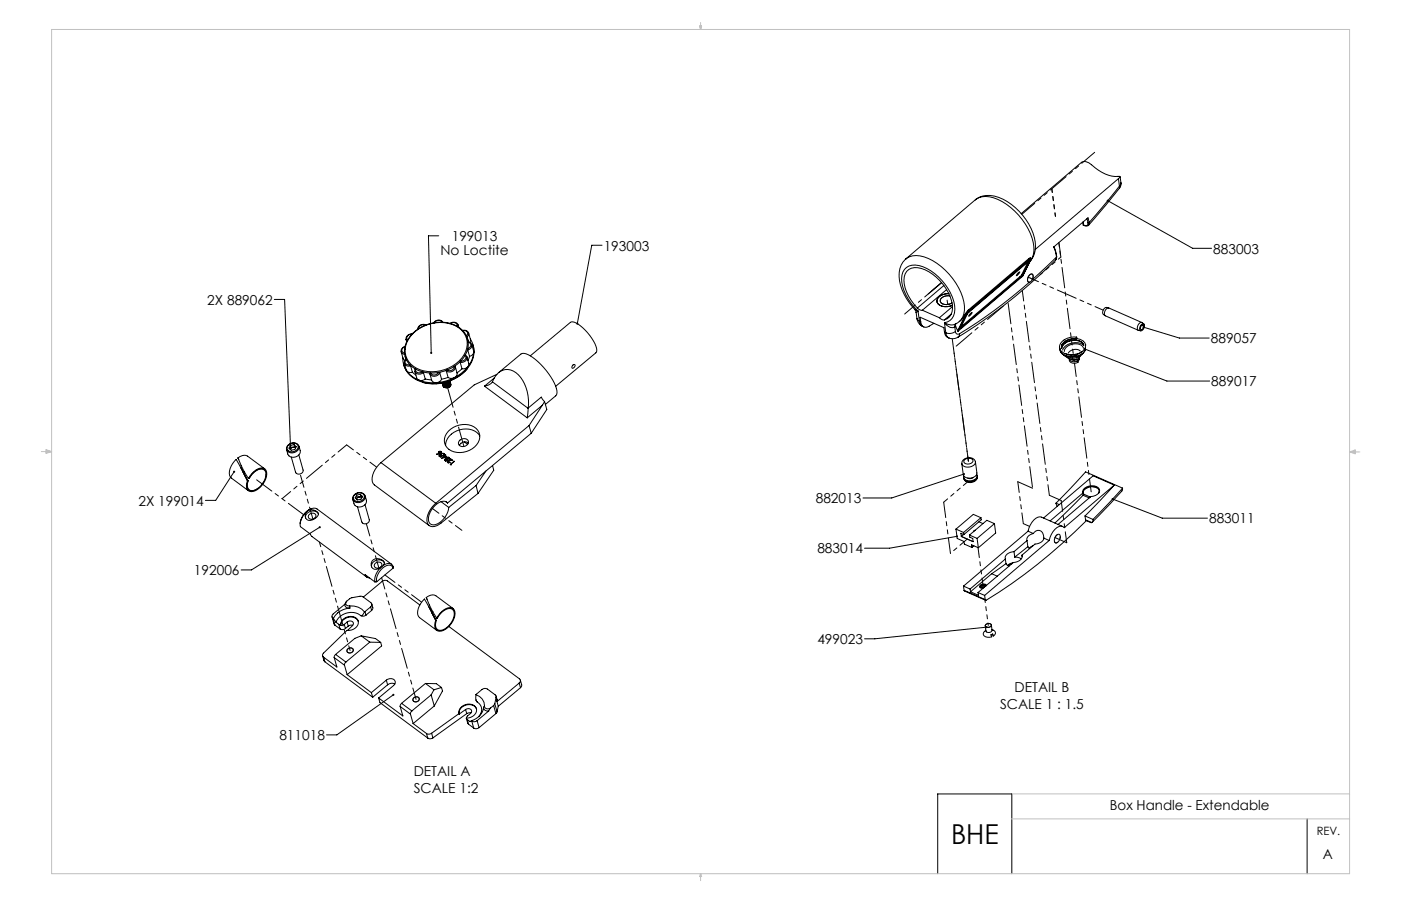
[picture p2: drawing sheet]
<svg xmlns="http://www.w3.org/2000/svg" width="432mm" height="279mm" viewBox="0 0 432 279" stroke-linecap="round" stroke-linejoin="round" font-family="sans-serif">
<defs><g id="words">
<text font-size="8.5" x="293.1" y="260.2">BHE</text>
<g font-size="4.2">
<text x="139.2" y="74.4">199013</text>
<text x="186.1" y="77.3">193003</text>
<text x="135.8" y="78.6">No Loctite</text>
<text x="374" y="78.2">883003</text>
<text x="63.9" y="93.9">2X 889062</text>
<text x="373.2" y="105.9">889057</text>
<text x="373.3" y="119.1">889017</text>
<text x="42.7" y="155.9">2X 199014</text>
<text x="251.4" y="155.2">882013</text>
<text x="372.6" y="161.4">883011</text>
<text x="251.9" y="170.6">883014</text>
<text x="59.8" y="177.3">192006</text>
<text x="251.9" y="198.6">499023</text>
<text x="312.7" y="213.4">DETAIL B</text>
<text x="308.2" y="218.6">SCALE 1 : 1.5</text>
<text x="86.1" y="228.3">811018</text>
<text x="127.5" y="239.3">DETAIL A</text>
<text x="127.5" y="244.5">SCALE 1:2</text>
<text x="342.1" y="249.8">Box Handle - Extendable</text>
<text x="407.7" y="264.9">A</text>
</g>
<text font-size="3.5" x="405.8" y="257.6">REV.</text>
</g></defs>
<g fill="none" stroke="#000" stroke-width=".31">
<path d="M344.7 55.1l.5-.7a11.1 11.1 0 0 1-8.8-3.6 2.62 2.62 0 0 0-3.1-.7l-18.6 15.8M344.7 55.1l-25.6 21.8M344.7 55.1l.3 2.3M345 57.4l-9.3 11.2M345 57.4l.1 .6M345.1 58l-9.7 11.6M345.2 54.5l.3 1.9M345.5 56.4l-.1 .8-.3 .8M345.5 56.4l-.5 1M135.2 72.7h-3.1l.8 36.1M185.6 75.6h-3.2l-4.5 24.2M300.6 61.6a6.2 6.2 0 0 1 6.9-.1 20 20 0 0 1 11.1 14.7 5.9 5.9 0 0 1-1.1 4.3"/>
<path d="M300.6 61.6l-21.4 18.3M300.6 61.6a7.5 7.5 0 0 1 8.5-.2 18.4 18.4 0 0 1 10 14.6 6.5 6.5 0 0 1-1.6 4.5M317.1 79.7l.4-.2 .3 .2M317.1 79.7l-18.7 15.9M317.1 79.7l.2 .3M317.3 80v.2M317.3 80l-18.7 15.9M317.8 79.8l-.1 .3M317.8 79.7l-.5 .3M324.8 76.1l.5 1.2 .3 2M325.6 79.3l-7.5 7M325.6 79.3l-.3 .9"/>
<path d="M325.6 79.1l-.3 1.1M333.8 68.5l.1 .9zM333.8 69.4l.3 .1M333.9 69.4h.1M333.9 69.4l.2 .1M335 67.4l.3 1.3M335.3 68.7v.4a.78 .78 0 0 1-1.2 .4M335.7 68.6a.85 .85 0 0 1-.7 1.1l-.8-.1M335.7 68.6l-.4-1.4-10.6 9 .9 3.1M335.7 68.6l-.4 .1M341.4 61.9l26.2 14.7h5.8M84.5 92.3h3.2l1.8 45"/>
<path d="M136.3 99.4a1.44 1.44 0 0 0-2.5 .2M136.5 99.4a1.73 1.73 0 0 0-2.8 .2M138.6 99.8a1.48 1.48 0 0 1 1.6-.4 1.48 1.48 0 0 1 1 1.4M138.7 99.7a12.4 12.4 0 0 0-11.6 3.2M138.8 99.8a1.18 1.18 0 0 1 1.3-.3 1.18 1.18 0 0 1 .8 1.1zM282 95.4l1 .5M282.6 98.2a3.7 3.7 0 0 0-1.3-3.5 14.5 14.5 0 0 1-3.9-11.9 5.2 5.2 0 0 1 7.4-3.6 19.9 19.9 0 0 1 12.4 15.2 5.7 5.7 0 0 1-1.5 4.8M282.6 98.2a2.96 2.96 0 0 0 1.7 2.4M282.6 98.2l.8 .9M282.7 95l.8 .6 .8 .1M282.7 95a12.2 12.2 0 0 1-4-9.7 3.6 3.6 0 0 1 5.2-2.5 14.6 14.6 0 0 1 9.7 12.4 3.5 3.5 0 0 1-2.5 3.5M283 95.9a15 15 0 0 1-5.1-10 4 4 0 0 1 5.3-4 16.1 16.1 0 0 1 11.1 13.5 3.8 3.8 0 0 1-3.2 4.1"/>
<path d="M283 95.9l-.6 .4M283 95.9l.4 3.2M283.4 99.1l.3 .9 .6 .7M283.4 99.1l.4 .1M283.8 99.2a1.59 1.59 0 0 0 .8 1.6 1.59 1.59 0 0 0 1.8-.2l1.4-.9M283.8 99.2l-.2-1.4 7.3 3.3 .2 1.4M284.3 95.7l5.2 2.3M288.8 93v.1M289.3 91.6a4.4 4.4 0 0 1 3.1-1.1l-.3 .1a3.2 3.2 0 0 0-3.3 2.2 2.64 2.64 0 0 0 3.3 1.7l1.4-.3a3.7 3.7 0 0 1-4.7-1v-.5zM289.5 98l.8 .6 .8 .1M290.9 88l-8.2 7M291.1 99.5a2.51 2.51 0 0 0 3.1 1.3h.1"/>
<path d="M291.1 99.5a3.3 3.3 0 0 0 3.2 .5M291.1 99.5l.4 3.1M291.8 89.3l-7.5 6.4M292.6 93.8l-1 .1M292.8 91.2h-.4a2.03 2.03 0 0 0-2.6 1.8 2.53 2.53 0 0 0 3.6 .4M293.2 96.8l-2.1 1.9M293.6 94.6l-4.1 3.4M294.5 99.9l-.2 .9M294.7 99.7l-.2 .9M295.7 99.2l-1.4 .8M297.4 97.1l-.5 .9-1.2 1.2M297.4 97.1h.2"/>
<path d="M297.6 97.1l-2.5 4.9M297.8 97.1h-.2M297.8 97.1l-2.5 5M298.4 95.6l-1 1.5M298.4 95.6l.2 .3M298.6 95.9l-1 1.2M298.6 95.9v.2M298.6 96.1l-.8 1M299.1 96.7l.5-.3-1 1.1zM313.8 84.2l.5-.3-1 1.1zM314.4 85.2l-18.2 15.6M314.4 85.2l.2 .2"/>
<path d="M314.6 85.4l-18.3 15.7M314.9 84.7l-.5 .5M314.9 84.7l.2 .2M315.1 84.9l-.5 .5M316.8 80.8l-1.9 3.9M317.1 80.6l.1 .1M317.2 80.7l-18.7 15.7-2.5 4.8 .3-.1M317.2 80.7l-2.1 4.2M317.2 87.1a153.1 153.1 0 0 1-21.4 15.8M317.3 80.2l-18.7 15.9M317.6 80.2l.1-.2-.4 .2M317.6 80.2l-2.4 5-19.9 16.9"/>
<path d="M317.7 80.1h.1M317.7 80.1l-2.5 5M318.1 86.3a1.17 1.17 0 0 0-.2-1.8 1.79 1.79 0 0 0-1 2.5l.3 .1M318.1 86.3l-.9 .8M325.3 80.2a166.9 166.9 0 0 1-30.1 23.8M341.7 95a1.31 1.31 0 0 0-1.7 .6 1.31 1.31 0 0 0 .6 1.8M351.9 99.4l-10.1-4.4a1.57 1.57 0 0 0-1.1 2.4l10.1 4.5M352.5 99.9l-.5-.4a1.48 1.48 0 0 0-1.1 2.4l.7 .1M123.6 108.5l.3 .4 .8 .4M123.7 108.5l.5 2 .6 .6M124.2 110.3a6.5 6.5 0 0 0 1.1 4.1M124.6 112.1l.7 2.3"/>
<path d="M124.6 112.1a1.41 1.41 0 0 0 2 .7M124.7 106.9a1.41 1.41 0 0 0-1 1.6M124.8 107l-.1 1.7M124.9 109.9l.3 1M125.2 104.8l.3 .4M125.2 104.8l.2 .6M125.2 110.7a1.28 1.28 0 0 0-.5 1.4M125.2 110.9l1.1 1.6M125.2 110.9a.98 .98 0 0 0-.2 1.3 .98 .98 0 0 0 1.3 .3M125.3 114.4a8.3 8.3 0 0 0 3.8 2.8M125.3 114.4a1.61 1.61 0 0 0 1.8 .4M125.6 103.7l.6-.5 .8-.1-1.4 1.8a.84 .84 0 0 1 0-1.2z"/>
<path d="M125.6 104.9l-.4 .7a2.97 2.97 0 0 1-1.3 2.1 .86 .86 0 0 0 .8 1.2l.5 2M126.3 112.5l1.8 1.3M126.3 112.5l.3 .3M126.6 112.8l.5 2M127.1 114.8l1.1 .9M127.2 103a1.6 1.6 0 0 0-2 1.8M127.4 102.8a11.7 11.7 0 0 1 14-1.7 6.3 6.3 0 0 1 .1 10.2 11.7 11.7 0 0 1-14 1.7 6.3 6.3 0 0 1-.1-10.2zM127.9 114.6l.6 2.1 .6 .5M127.9 114.6v.1a1.72 1.72 0 0 0 2.6 .2M128.1 113.8l-.2 .2v.6M128.1 113.8l2.1 .9M128.1 113.8a1.18 1.18 0 0 0 .8 1.2 1.18 1.18 0 0 0 1.3-.3"/>
<path d="M129.1 117.2a12.3 12.3 0 0 0 5.4 .8M130.2 114.7l2.5 .3M130.2 114.7l.3 .2M130.5 114.9l.6 2M131.1 116.9l1.9 .3M131.1 116.9a2 2 0 0 1-2 .3M131.2 100.3a1.44 1.44 0 0 0-2.2 1.2M131.3 100.2a1.73 1.73 0 0 0-2.6 1.4M132.5 115.2l.5 2M132.7 115l-.2 .2M133 117.2a1.33 1.33 0 0 0 1.5 .8M135.2 114.9l-2.5 .1"/>
<path d="M135.2 114.9a1.44 1.44 0 0 1-2.5 .1M135.2 114.9l.3 .1M135.5 115a1.73 1.73 0 0 1-3 .2M135.5 115l.6 1.9M136.1 116.9a1.84 1.84 0 0 1-1.6 1.1M136.3 118.2a1.24 1.24 0 0 0 1.4 .7 1.24 1.24 0 0 0 1-1.1 1.2 1.2 0 0 1-.9 1.3 1.2 1.2 0 0 1-1.4-.7M136.4 118.2a1.24 1.24 0 0 0 1.3 .4 1.24 1.24 0 0 0 .9-1.1 1.23 1.23 0 0 1-.8 1.2 1.23 1.23 0 0 1-1.4-.5zM136.5 118.1a1.28 1.28 0 0 0 2.1-.6 1.24 1.24 0 0 1-2.1 .6zM136.6 119.1l.1 .2M136.7 119.3l.5 .2M137.6 114.4l.5 2M137.8 114.1l-2.6 .8"/>
<path d="M137.8 114.1l-.2 .3M138.1 116.4a1.83 1.83 0 0 0 1.9 .1M138.1 116.4l-2 .5M138.2 117.6l-.9 .3M138.2 117.6l-1.1 .3M138.4 117.5l-.8 .6-.9-.1M138.5 117.5l-.8 .7-1-.1M138.6 117.6a1.18 1.18 0 0 1-.8 1.3 1.18 1.18 0 0 1-1.5-.8M138.6 117.5h.1M138.7 117.7v.1M138.8 118a1.18 1.18 0 0 1-.9 1.4 1.18 1.18 0 0 1-1.4-.8M138.8 118h.1"/>
<path d="M138.8 118a1.23 1.23 0 0 1-1 1.2 1.23 1.23 0 0 1-1.4-.8M138.8 118.2a1.23 1.23 0 0 1-1 1.2 1.23 1.23 0 0 1-1.3-.7M138.9 118.4a1.22 1.22 0 0 1-1 1.2 1.22 1.22 0 0 1-1.4-.8M138.9 118.4h.1M138.9 118.4a1.23 1.23 0 0 1-1 1.3 1.23 1.23 0 0 1-1.4-.8M140 113l-2.2 1.1M140 113a1.44 1.44 0 0 1-2.2 1.1M140 113h.3M140 116.5a14.5 14.5 0 0 1-5.5 1.5M140.3 113h.1M140.3 113l.6 2a1.33 1.33 0 0 1-.9 1.5M140.3 113a1.73 1.73 0 0 1-2.7 1.4"/>
<path d="M140.9 100.6l1.7 1.4M141.2 100.2l.2 .7M141.8 111.8l.6 1.9M142 111.4l-2 1.6M142 111.4l-.2 .4M142.4 113.7l-1.5 1.3M142.5 101.9a1.44 1.44 0 0 1 1.9 .8M142.6 102l1.2 1.6M142.6 102a.98 .98 0 0 1 1.3 .3 .98 .98 0 0 1-.1 1.3M143.3 109.6l.2-.1 .4 .5M143.3 109.6l-1.3 1.8M143.3 109.6a1.18 1.18 0 0 1 0 1.4 1.18 1.18 0 0 1-1.3 .4"/>
<path d="M143.8 103.6l.5 2M143.9 110v.1M143.9 110.1l.6 2.1-.3 .8M143.9 110.1a1.6 1.6 0 0 1-2.1 1.7M144.1 113.7a13.7 13.7 0 0 1-13.8 4.2M144.1 104.5l.3 1M144.2 107.9l.5 2M144.2 107.5l-.9 2.1M144.2 107.5v.4M144.2 113a12.3 12.3 0 0 1-4.2 3.5M144.2 113a2 2 0 0 1-1.8 .7M144.3 105.4a1.21 1.21 0 0 1 1.1 .9"/>
<path d="M144.3 105.6l-.1 1.9M144.3 105.6a.98 .98 0 0 1 .8 1 .98 .98 0 0 1-.9 .9M144.3 105.4v.2M144.4 102.7v.5l-.5 .8M144.4 102.7l.6 2.1-.2 .8M144.7 109.9l-.5 1.3M144.9 104.5a6.5 6.5 0 0 1 1.1 4.1M145.4 106.3l.6 2.3M145.4 106.3a1.42 1.42 0 0 1-1.2 1.6M145.8 106.3a8.8 8.8 0 0 1-4.7 9.9 12.6 12.6 0 0 1-14.7-.5 6.8 6.8 0 0 1-2-3.3M146 108.6a8.3 8.3 0 0 1-1.8 4.4M146 108.6a1.62 1.62 0 0 1-1.3 1.3"/>
<path d="M149.3 119.1l13.2 9.8M151.8 117.8a4.7 4.7 0 0 1 3.8-3.7 4.7 4.7 0 0 1 4.9 2.3 13.4 13.4 0 0 1 2.3 9.4M151.8 117.8a3.5 3.5 0 0 1-2.5 1.3M151.8 117.8l11 8.1M152.3 116.6l-3 2.5M153.1 115.4l-6.9 3.3-28.8 24M153.7 114.9l6.9-5.7a3.7 3.7 0 0 1 3.6 1.1 20.1 20.1 0 0 1 7.4 10.2l-.2 1.5-3.3 2.7M163.4 109.7l12.4-10.3a3.1 3.1 0 0 1 3.2 1.2 13.6 13.6 0 0 1 4.9 7.4l-.3 .8-12.3 10.3M176.6 112.6l.3-.2a.63 .63 0 0 1 .2 .8 .63 .63 0 0 1-.7 .3l-.1-.4zM284.3 100.7l.4 .1M291.1 102.5l.6 1.3 .8 .4-.7-.6-.3-1M291.1 102.5l.4 .1"/>
<path d="M294.3 100.8l.2 1.4M294.5 102.2a3.1 3.1 0 0 1-3 .4M294.5 102.2a.8 .8 0 0 0 .4 .8 .8 .8 0 0 0 .9-.1M294.5 100.6l.6 1.4M294.5 100.6l-.2 .2M295.1 102l.2 .1M295.2 104a2.93 2.93 0 0 1-2.7 .2M295.8 102.9l-.2 .6-.4 .5M296.1 100.9l.2 .2M326.6 107.4l.1 .6M326.6 107.4a2.18 2.18 0 0 0 1.9 2.3l1.5 .3 1.8-.1M328.3 109.1a5 5 0 0 0 3.3 .3"/>
<path d="M329.5 110.7a1.72 1.72 0 0 0 2.7 .6M329.6 110.9v.2a1.72 1.72 0 0 0 2.6 .5l-.3-.2M330.2 109.4l-.2 .1M330.4 110.9l.6 .2 .9-.2 .3 .4M330.6 110.5h-.1M331.6 109.4l.2 .5M331.6 109.4l-.5 .1M331.7 104.4a4.7 4.7 0 0 0-4.3 1.7l-.3 .9M331.7 104.5a4.4 4.4 0 0 0-4.5 2l-.1 .7M331.7 104.9a3.9 3.9 0 0 0-4.5 2.6v-.2a3.9 3.9 0 0 1 4.6-2.3M331.7 104.9l1.9 .7 .4 .8a4.6 4.6 0 0 0-6.5 1.6M331.7 104.9l.1 .1"/>
<path d="M331.8 104l-.1 .5zM331.8 109.9h-.1M331.8 105a2.26 2.26 0 0 1 2.2 1.5M331.8 110.3v.1M331.8 104.5l-.1 .4M331.8 104a4.7 4.7 0 0 0-5.2 2.6l-.1 .7M331.9 104.4a2.83 2.83 0 0 1 2.7 2M332.2 111.3l.5-.8-.5 .9M332.2 111.3v.1M332.8 109.7a2.37 2.37 0 0 1-3.9 .6v-.1M332.9 108.3a2.55 2.55 0 0 0-3.6 .6M333.6 108.4l-1 .7-1 .3"/>
<path d="M333.6 109.1a4 4 0 0 1-5.8 .3M333.9 107.4a2.87 2.87 0 0 0-4-1.1 2.55 2.55 0 0 0-1.9 2.1M334.3 107.6l25.3 9.9h13.2M334.4 108a4.8 4.8 0 0 1-7 1.1l-.5-.6M334.5 107.3l-.1 .9-.4 .5-1.3 .9-.9 .3M334.5 107.3v.1M334.6 106.3a3.4 3.4 0 0 1-3.7 3.1 3.4 3.4 0 0 1-4.3-2.4M351.9 100.3l.6 .3M352 100.3l.5 .2M352.4 100.9l11.1 3.4h9.2M352.5 100.5l-.1-.2a.79 .79 0 0 0-.8 .5 .79 .79 0 0 0 .2 .9l.4-.3 .3-.8M352.6 100.3l.1 .1"/>
<path d="M352.7 100.4l-.2 .8a.92 .92 0 0 1-1.1 .8 1.33 1.33 0 0 1 1.2-2.1l.1 .3-.2 .3M352.7 100.4l-.2 .2M88.9 137.3a1.64 1.64 0 0 1 1.7-.7 1.64 1.64 0 0 1 1.3 1.4 1.91 1.91 0 0 1-3.3 .6l-.1-.5zM88.9 137.1a1.85 1.85 0 0 1 2-.5 1.85 1.85 0 0 1 1.3 1.5 2.05 2.05 0 0 1-1.8 1.6 2.05 2.05 0 0 1-2.1-1.3v-.4zM89.5 137.3l.2 .8M90.6 137.1l.7 .6-.4 .9-1.2 .2-.6-.6 .4-.9M90.6 137.1l-1.1 .2M90.6 137.1l.2 .7M90.8 137.8l.3 .3a1.16 1.16 0 0 0-1.6 .5l.2-.5M90.8 137.8l-1.1 .3M92.1 137.6a2.46 2.46 0 0 1 0 2.7 2.06 2.06 0 0 1-3.4-.3l-.4-1.3M135.2 139.6v.1"/>
<path d="M135.3 139.3l-.2 .4 .3 .2M135.3 139.3v.1M135.3 139.6l.1 .4M135.3 139.8l.1 .2M135.4 139.9l-.8 .3 .9-.2M135.4 139.7v.3M135.8 139.7a.28 .28 0 0 0-.2-.4 .28 .28 0 0 0-.2 .4M135.8 139.7h-.4M135.8 139.7l.1 .1M135.9 139.4l.1 .1M135.9 139.4l.1 .3M135.9 139.2a.48 .48 0 0 1 0 .5 .48 .48 0 0 1-.4 .3"/>
<path d="M135.9 139.2l-.6 .1M135.9 139.2l.1 .3M136 139.5h.1M136 139.9l-.1 .5 .2 .2-.3 .2M136 139.9l.1 .2M136.8 139.9v.5a.37 .37 0 0 0-.4-.5 .37 .37 0 0 0-.3 .5M136.8 139.9h-.8M136.8 139.9l.1 .2M138.2 133a6.3 6.3 0 0 1 9.1-.3 4.1 4.1 0 0 1-1.8 5.7 5.9 5.9 0 0 1-8.2-1 3.8 3.8 0 0 1 .9-4.4zM141.8 135.7a1.51 1.51 0 0 1 1.5-.4 1.51 1.51 0 0 1 1.1 1.2 1.7 1.7 0 0 1-1.4 1.2 1.7 1.7 0 0 1-1.7-.8v-.4zM143.1 136.3l1 .7M144.4 136.6a1.83 1.83 0 0 0-2.8 .8"/>
<path d="M147.9 134.4a5.9 5.9 0 0 0-8.8-.5 4.5 4.5 0 0 0-1.8 3.5M162.8 125.9l-.3 3M162.8 125.8v.1M163.1 131.2l-28.8 24M163.1 131.2l.6 2.4M163.7 133.6l-25.8 21.5M167.2 125l-4.1 6.2M167.2 125l-4.7 3.9M167.8 123.9l-.6 1.1M167.8 123.9l-1-1.4-4 3.3M167.8 123.9l.7 2.4-4.8 7.3M72.2 145.5l-5.7 8.8h-3.2"/>
<path d="M73.4 141.2a2.47 2.47 0 0 1 2.9-.5l5.3 3.9M73.4 141.2l1.6 3.8 1.6 2.6M73.4 141.2l.2 .5M74.2 144.2l2.3 4.1M75 145.7l-2.2-4a5 5 0 0 0-1.8 5.4l5.6 4.2M75 145.7l1.3 2.6M75.4 145.6l-.3 .3M76.3 148.3h.2M76.6 147.6h.2a4.3 4.3 0 0 1 4.4-2.9 2.42 2.42 0 0 1 .4 3.3 4.8 4.8 0 0 1-4.4 3.3 2.09 2.09 0 0 1-.7-3M76.6 147.6a4.9 4.9 0 0 1 4.6-3.2 2.31 2.31 0 0 1 .7 3.2 5.8 5.8 0 0 1-4.5 4 1.81 1.81 0 0 1-1.4-2.6l.3-.7M92.1 140.3l1.3 4.7a1.25 1.25 0 0 1-.9 1.2 1.25 1.25 0 0 1-1.4-.6l-1.3-4.6M94.3 158a5.1 5.1 0 0 0-1.7 4.4l3 2.3 .5 .7 16.9 12.6"/>
<path d="M95.2 157.3l1.4-.6 1.1 .3 23 17M95.2 157.3a2.45 2.45 0 0 1 2.9 1.2 2.77 2.77 0 0 1-3.5 1.7 1.79 1.79 0 0 1-.3-2.2M95.2 157.3l-.9 .7M95.4 158.6a1.07 1.07 0 0 1 1.3-.3 1.07 1.07 0 0 1 .6 1.2 1.12 1.12 0 0 1-1.4 .7 1.12 1.12 0 0 1-.8-1.3zM95.9 156.9a5.5 5.5 0 0 0-3.4 4.6M98.2 158.5a2.18 2.18 0 0 0-2.5-.8 2.18 2.18 0 0 0-1.5 2.1M109.3 152.6a1.64 1.64 0 0 1 1.7-.7 1.64 1.64 0 0 1 1.3 1.5 1.91 1.91 0 0 1-3.3 .5l-.1-.4zM109.3 152.4a1.85 1.85 0 0 1 2-.5 1.85 1.85 0 0 1 1.3 1.5 2.05 2.05 0 0 1-1.8 1.6 2.05 2.05 0 0 1-2.1-1.3v-.4zM109.9 153.8v.1M109.9 152.7l.2 .7M110.1 153.4l-.2 .4M111 152.4l.7 .7-.4 .8-1.2 .3-.6-.7 .4-.8"/>
<path d="M111 152.4l-1.1 .3M111 152.4l.2 .8M111.2 153.2l.3 .2a1.17 1.17 0 0 0-1.6 .4M111.2 153.2l-1.1 .2M112.5 155.6l1.3 4.7a1.25 1.25 0 0 1-.9 1.2 1.25 1.25 0 0 1-1.4-.6l-1.3-4.6M112.5 152.9a2.46 2.46 0 0 1 0 2.7 2.06 2.06 0 0 1-3.4-.2l-.4-1.4M117.4 142.7a6.8 6.8 0 0 0-2.6 5.9l.6 1 16.9 12.5M117.4 142.7l16.9 12.5M135.4 140.5l.4 .3M135.4 140.5l.1 .2M135.8 140.8v.1M135.9 154.7l2.4 1.8"/>
<path d="M136 140.3l-.1 .1M136 140.3l.2 .4M136.1 140.5v.1M136.1 140.4l.3 .1-.7 .4-.3-.4M136.1 140.4l.1 .2M136.1 141.3h.1M136.5 141.1l.1 .1M136.7 140l.2 .1M136.8 140.1v.2M136.9 140.1v.1M136.9 140.4l.2 .1M136.9 140.4v.2"/>
<path d="M136.9 140.4l.1 .3M136.9 140.6l.1 .1M136.9 140.6l-.8 .7M137 140.7h.1M137 140.7l-.5 .4M137 140.7l.5 .3M137.1 140.5l.3-.1-.3 .2M137.1 140.5l.1 .2M137.1 142l.1-.2 .1 .3M137.1 140.6l.5 .4-1.4 .3M137.1 140.6l.1 .2M137.2 141.6a.33 .33 0 0 0 0 .5 .33 .33 0 0 0 .5-.1h-.4"/>
<path d="M137.2 141.6v.1M137.3 142l.1 .2M137.3 154.7l.6 .4M137.4 141l-.9 .1M137.5 141.3l-.3 .3M137.5 141.3l.1 .3M137.7 141.1l-.2 .2M137.7 141.1v.1M137.8 141.6l-.1-.2-.1 .3M137.9 142.6l.2 .1M137.9 155.1a2.3 2.3 0 0 0-3.2 .3 6 6 0 0 0-2.6 5.3 1.71 1.71 0 0 0 2.7 .9 6.6 6.6 0 0 0 3.5-5.1M138 142.1l-.1 .1a.38 .38 0 0 0 .2 .5 .38 .38 0 0 0 .5-.2"/>
<path d="M138 142.1v.2M138.1 142.7h.1M138.1 142.6l.1 .2M138.4 141.2l.1 .1M138.4 141.3l.1 .3M138.4 141.3a.36 .36 0 0 0-.4-.2 .36 .36 0 0 0-.3 .3l.2 .2-.6 .1v.3M138.4 141.1v.5v-.3M138.4 141.1h-.7M138.4 141.1l.1 .2M138.5 141.3v.1M138.6 142.5l-.5 .1M138.6 142.5v.1"/>
<path d="M138.6 141.9l-.6 .2M138.6 141.9l.6 .1M138.6 141.9l.1 .1M138.7 142l-.6 .2v.4M138.8 141.4l.7 .5-.8 .1M138.8 141.4l.5 .6M138.8 141.4l.1 .2M139 143.2l.2 .1h-.2M139 143.2v.1M139 143.3h.1M139.9 142.2l-.9 1M139.9 142.2l-1.1 1 .2 .1"/>
<path d="M139.9 142.2l.1 .2M146.7 149.7l-8.4 6.8M146.7 149.7l.6 2.5M147.3 152.2l-11.4 9.1a2.76 2.76 0 0 1-4 .3 5.9 5.9 0 0 1 2.4-6.4M149.8 145.3l-3.1 4.4M151.8 143.6l.4 1.4-4.9 7.2M296.4 143a2.35 2.35 0 0 0 2.3 1 2.35 2.35 0 0 0 1.9-1.5l.5 3.4a2.35 2.35 0 0 1-1.9 1.5 2.35 2.35 0 0 1-2.3-1zM297.1 146.2l-22.3 7.4h-8.8M297.3 141.8a1.74 1.74 0 0 1 2.6 .1 1.59 1.59 0 0 1-1.3 1.2 1.59 1.59 0 0 1-1.5-.6zM300 147.2l-.7 .4-1-.2M300.6 142.5a2.17 2.17 0 0 0-2.3-1.3 2.17 2.17 0 0 0-1.8 1.8M301 146.3a1.21 1.21 0 0 1-1 1.8 1.99 1.99 0 0 1-3-1.1v-.2"/>
<path d="M301.2 146.7v.3M301.2 147a2.17 2.17 0 0 1-1.8 1.8 2.17 2.17 0 0 1-2.3-1.3M301.2 147a2.35 2.35 0 0 1-1.9 1.6 2.35 2.35 0 0 1-2.3-1.1v-.3M302.3 159.7l-2.3-1.1-5.4 4.6M302.3 159.7l-5.3 4.5M302.3 159.7l.1 .6-5.3 4.6M325.5 155.2l.3 1M325.5 155.2l1 .4M333.7 152.1l-10 8.6M333.7 152.1h.1M333.7 152.1l.1 .6M333.7 152.1a2.28 2.28 0 0 1 2.8-2.3 2.1 2.1 0 0 1 2.4 1.6 2.55 2.55 0 0 1-2.7 1.8"/>
<path d="M333.7 152.1l.3 .3M333.8 152.7l-8.7 8.6M333.8 152.7l1.9 .9M334 152.4l2 .9 .2-.1M334.4 159.1l.2 1.2M334.4 159.1l2.5 1.1M336.2 153.2h.1M336.2 153.2l-10.1 8.5M338.6 152a1.34 1.34 0 0 0-1.4-1.9 2.76 2.76 0 0 0-3.4 1.8l.2 .5M342.9 153.9l15.3 5.9h13.9M343.4 149.6l-15.4 13.1a1.8 1.8 0 0 0-2.9 .5 7.1 7.1 0 0 0-1.7 3.5M343.4 149.6l-9 9.5"/>
<path d="M343.4 149.6l-6.5-2.9-15.3 13.1M346 150.5l-.2 .9-9.2 9.7M346 150.5l-9.1 9.7M346 150.5l-11.4-5-9.1 9.7M98.6 162.6l-21.1 13.2h-3.2M113.9 178.2a1.33 1.33 0 0 1-1.4-1l3.1 2.3M115.7 173.7a1.07 1.07 0 0 1 1.3-.3 1.07 1.07 0 0 1 .6 1.1 1.12 1.12 0 0 1-1.3 .8 1.12 1.12 0 0 1-.9-1.3zM116.1 179.4l-.5 .1M117.3 175.1a5.1 5.1 0 0 0-1.7 4.4M118.1 174.4a1.79 1.79 0 0 1 3.1 .4v.4M118.1 174.4l-.8 .7M118.1 174.4a.9 .9 0 0 0 0-1.4 2.05 2.05 0 0 0-2.6-.6 2.05 2.05 0 0 0-.9 2.5 1.85 1.85 0 0 0 2.7 .2"/>
<path d="M118.5 173.6a2.18 2.18 0 0 0-2.5-.8 2.18 2.18 0 0 0-1.5 2M121.2 175.2a1.54 1.54 0 0 0-2.6-.5 5.1 5.1 0 0 0-2.5 4.7M121.2 175.2l-5.1 4.2M294.6 163.2l2.4 1M294.6 163.2l.4 2.9 2.1 .9 .1 .8 2.4 1M294.9 165.4l-20.7 3.7h-7.7M297 164.2l.1 .7M297 164.8l-.7 .6M297.1 164.9l-.9-.4 .1 .9M298.8 165l.1 .7 .9 .4 .1 .9-3.6-1.6M298.8 165l2.4 1M299.6 168.8l-.1-.8 2 .9"/>
<path d="M300.2 168.3l-.6 .5M300.5 163.5l-.5 .5M301.2 166l.3 2.9M301.7 160.9l1.3 .6M305.6 176.9l-6.5 5.6M305.6 176.9l1.8 .8M306.5 161.5l.4 2.9-5.4 4.5M306.5 161.5l-5.3 4.5M306.5 161.5l-2.3-1-5.4 4.5M309.9 172.4l-10.9 9.2M309.9 172.4l.1 1.4M310 173.8l-4.4 3.1"/>
<path d="M310 173.8l1 .8M311.9 173.8l-1.3 .6M312.2 173.5l-1.7 .9M312.5 170.1a2.26 2.26 0 0 0-2.6 2.3M312.5 170.1l.2 1.7M312.7 171.8l1.6 .2 .4 .3M315 171.2a2.26 2.26 0 0 1-2.7 2.3l-10.9 9.2M315 171.2v.5M316.5 166.7l-4 3.4M316.5 166.7l.3 1.9M316.8 168.6l-4.1 3.2M316.8 168.6l.5 .6"/>
<path d="M316.9 163.8l1.6 .7M316.9 163.8l-19.9 17M318.5 168.2l-1.3 .9M318.5 164.5a1.97 1.97 0 0 0-2 2.2M318.5 164.5a1.62 1.62 0 0 1 1.7-.9 1.62 1.62 0 0 1 1.4 1.4l.1 1M321.7 166a2.65 2.65 0 0 1-2.7 1.8l-4 3.4M321.7 166l1.7 .7M323.4 166.7l-19.9 16.9M325.7 165l.7-.2a1.72 1.72 0 0 1-1.1 2.6 1.7 1.7 0 0 1 .4-2.4zM327.5 162.4l-6.5-2.9a3.3 3.3 0 0 0-3.5 2.4l-.6 1.9M334.6 160.3l1.9 .9M334.8 160.6a143.3 143.3 0 0 1-31.1 24.5l-.1-.2"/>
<path d="M336.9 160.2l-.4 1M102.3 190.2l.9 2.6M102.6 190.6l.6 2.2M102.6 190.6l.1 .1M102.7 190.7l.9 1.2M103.2 192.8l1.6 1.2M103.6 191.9l.8 .6M104.4 192.5l.6 .2M104.4 192.5l.4 1.5M105 192.7a3 3 0 0 1 2.1-2.5 3 3 0 0 1 3.1 .9 2.53 2.53 0 0 1-2.6 3.3h-.7l-7.2 7a.78 .78 0 0 0 0 1.3M105 192.7v.2M106.1 192.6l-1.1 .3"/>
<path d="M106.1 192.6l.4 1.2M106.3 186.4l-3.6 2.9a.8 .8 0 0 0-.1 1.3M106.3 186.4a1.18 1.18 0 0 0 1.3 1.2M106.5 193.8a1.41 1.41 0 0 1-1.7 .2M106.8 185.4a4.9 4.9 0 0 1 4.1-1.5l1 .2 2.4 1.8a.8 .8 0 0 1-.1 1.3M106.8 185.4a.87 .87 0 0 0-.1 1.1 .87 .87 0 0 0 1.1 .4M106.8 185.4l-.5 1M107 191.8a1.07 1.07 0 0 1 1.2-.3 1.07 1.07 0 0 1 .7 1.1l-1.8 1.8M107 191.8l-.9 .8M107 191.8l.3 1.3M107.3 193.1l-.8 .7M107.6 187.6a6 6 0 0 0-4.9 3.1"/>
<path d="M107.8 186.9a5 5 0 0 1 4.5 1.8M107.8 186.9l.1 .6-.3 .1M108.7 192.8h-.5l-.9 .3M110.4 191.7a2.81 2.81 0 0 0-4.9-.2l-.5 1.4M111.1 189.8a5.1 5.1 0 0 0-7.5 2.1M111.3 196.1l2.7 1.9M111.3 196.1l-1.9 .8-6 4.9M111.3 196.1l4.4 .8 1.6 1.2M112 184.1l5.8-4.8a1.42 1.42 0 0 1 1.6-.1l10 7.4M112.3 188.7l-.5 .9-.3 .2h-.4M112.5 188.6l-.2 .1M112.5 188.6l.3 1.1"/>
<path d="M112.8 189.7a1.39 1.39 0 0 1-1.7 .1M114 198l3.3 .1M114 198l-7.4 6.2M114.2 187.2l.3 1M114.2 187.2l-1.7 1.4M114.5 188.2l-1.7 1.5M114.6 186.3l.3 1.3-.4 .6M117.3 198.1l.3 1.1-10.6 8.9M131.4 184.3a2.47 2.47 0 0 1 2.9-.6l5.3 3.9M131.4 184.3l1.6 3.7 1.6 2.6M131.4 184.3l.2 .5M132.2 187.2l.2 .4"/>
<path d="M132.4 187.6l2.1 3.7M133 188.8l-2.2-4.1a5 5 0 0 0-1.8 5.4l5.6 4.3M133 188.8l1.3 2.5M133.4 188.6l-.3 .3M134.3 191.3h.2M134.6 190.6h.2a4.3 4.3 0 0 1 4.4-2.8 2.42 2.42 0 0 1 .4 3.3 4.8 4.8 0 0 1-4.4 3.2 2.09 2.09 0 0 1-.7-3M134.6 190.6a4.9 4.9 0 0 1 4.7-3.1 2.31 2.31 0 0 1 .7 3.2 5.8 5.8 0 0 1-4.5 4 1.81 1.81 0 0 1-1.4-2.6l.2-.8M138.3 193.2l21.8 16.1a.8 .8 0 0 1-.1 1.3M297 180.8l.1 1.3M297 180.8l2 .8M297.1 182.1l6.7 3M297.1 182.1l6.5 2.8"/>
<path d="M299 181.6l.1 .9M299.1 182.5l2.5 1.1-.2-.9M301.4 182.7l2.1 .9M303.4 181.1l-1.3 .2M303.5 183.6l.1 1.3M303.8 192.6l1-.3a.61 .61 0 0 1 .7 .6 1 1 0 0 1-.9 .6 1 1 0 0 1-.9-.7zM303.8 194.4a1.12 1.12 0 0 0-.7 1.3 1.12 1.12 0 0 0 1.3 .8l1.3-.1-.3-.6 .5-.3 .3 .6M303.9 180.7l-1.9 .3M303.9 180.6l-1-.2-.9 .7M304 180.5a1.21 1.21 0 0 0-2 .4l.3 .4 .7 .1M304.1 193.4l-34.5 3.6h-3.1M305.5 192.8l.3 1.5a1.05 1.05 0 0 1-.9 .8 1.05 1.05 0 0 1-1-.5l-.2-1.6"/>
<path d="M305.7 195.6l.5 .5M305.7 194.1a1.06 1.06 0 0 1 1.1 .8 1.06 1.06 0 0 1-.6 1.2M99.4 202.3l.7 1.8M99.7 202.7l4.1 3-.8-2.9M99.7 202.7l.4 1.4M100.1 204.1l14.8 10.9M103 202.8l3.2 2.3M103.4 201.8l-.4 1M103.4 201.8l3.2 2.4M106.2 205.1l.8 3M106.6 204.2l-.4 .9M107 208.1l7.5 5.5"/>
<path d="M107.2 200.1a.84 .84 0 0 1 1.4-.2 .84 .84 0 0 1-.4 1.4 .78 .78 0 0 1-1-.1 .78 .78 0 0 1 0-1.1zM114.5 213.6l.4 1.4M116.7 215.3l7.5 5.5-.9-2.9M116.7 215.3l.4 1.4 14.8 10.9M119.1 209.8a1.6 1.6 0 0 1 1.6-.5 1.6 1.6 0 0 1 1.1 1.3l-.5 .8-4.6 3.9M119.1 209.8l-4.6 3.8M119.1 209.8l.4 1.4M119.5 211.2l-4.6 3.8M121.2 214.3l-17.4 12.3h-3.2M121.7 210.9h-.1a2.07 2.07 0 0 0-2.1 .3M123.3 217.9l3.2 2.3M123.8 216.9l-.5 1"/>
<path d="M123.8 216.9l3.1 2.4M126.9 219.3l-.4 .9M127.6 215.2a.84 .84 0 0 1 1.3-.2 .84 .84 0 0 1-.3 1.4 .78 .78 0 0 1-1.1-.1 .78 .78 0 0 1 .1-1.1zM131.1 210.8l2.6 1.9M131.1 210.8l-7.3 6.1M131.1 210.8h3.4l1.6 1.2M132.9 214.3l.9 3.4M132.9 214.3l-6 5M133.7 212.7l-.8 1.6M133.8 217.7l-6.5 5.4M136.1 212l.3 1.1-2.6 4.6M136.1 212l-2.4 .7"/>
<path d="M143.5 218.8a1.03 1.03 0 0 1 1.2-.2 1.03 1.03 0 0 1 .6 1.1l-1.3 1.2-.2 .6M143.5 218.8l-2 1.4M143.5 218.8l.4 1.3M145.2 219.9l-1.3 .2M146.7 214.2a2.13 2.13 0 0 0 .4 2.3M146.7 214.2a3.6 3.6 0 0 1 2.6 3.5M146.7 214.2l1.9-1.6a1.41 1.41 0 0 1 1.6-.1l2.4 1.8 .3 .7M146.7 215.8l.4 .7M146.9 218.6a2.9 2.9 0 0 0-3.3-1.2 2.9 2.9 0 0 0-2.1 2.8M147.1 216.5a2.82 2.82 0 0 1 .4 4.5M149 218.3a5.1 5.1 0 0 1-3.7 4M149 218.3a1.28 1.28 0 0 0 1.6 1"/>
<path d="M149.3 217.7a1.09 1.09 0 0 0 .8 .9 1.09 1.09 0 0 0 1.1-.3M149.3 217.7l-.3 .6M150.6 219.3l-3.5 2.9M151.2 218.3l-.6 1M152.1 217.6l-.9 .7M152.1 217.6l.7 2.5M152.5 217l-.4 .6M152.5 217l.7 2.5M152.9 214.6l.3 1.5M152.9 215l-.4 2M152.9 215l.3 1.1M153.2 216.4l.4 1.4"/>
<path d="M153.2 219.5l-.4 .6M153.2 216.1v.3M153.6 217.8l-.4 1.7M160 210.6l-6.8 5.8M160 210.6l.4 1.5M160.4 209.7l.4 1.7-.4 .7M160.4 212.1l-6.8 5.7M126.5 220.2l.8 2.9M127.3 223.1l4.1 3.1M131.4 226.2l.5 1.4M133 226.1a1.41 1.41 0 0 1-1.6 .1M133 226.1l.4 1.5"/>
<path d="M133.4 227.6a1.4 1.4 0 0 1-1.5 0M141.5 220.1a2.92 2.92 0 0 1 2-2.8 2.92 2.92 0 0 1 3.3 1.1 2.7 2.7 0 0 1-3.1 3.1l.3 .4M141.5 220.1l-8.5 6M141.5 220.1v.1M143.7 221.5l.7 1.8M143.9 220.1l-10.5 7.5M144 221.9l.9 .6 .4-.2M144 221.9l.4 1.4M144.4 223.3l1.6 1.2M145.3 222.3l.1 .1M145.4 222.4l.6 2.1M147.1 222.2a1.41 1.41 0 0 1-1.7 .2"/>
<path d="M147.1 222.2l.6 2.2M147.7 224.4a1.42 1.42 0 0 1-1.7 .1M152.8 220.1l-5.1 4.3M402.9 252.5v16.9M289 269.4v-24.6h22.8v24.6"/>
</g>
<g fill="none" stroke="#c0c0c0" stroke-width=".31">
<path d="M15.9 9.1h400.1v260.3h-400.1zM215.6 8h.6l-.3 1.1zM215.7 8l.2 1.1M215.9 6.9v2.2M216 8l-.1 1.1M12.7 139.3h3.2M14.2 139l1.7 .3M14.2 138.7l1.7 .6-1.7 .5zM15.9 139.3l-1.7 .2M416 139.4h3.1M416 139.4l1.7-.6v1.1zM416 139.4l1.7 .2"/>
<path d="M417.7 139.1l-1.7 .3M311.7 252.5h104.3M311.8 244.8h104.2M215.9 269.4v2.2M215.9 269.4l.3 .9h-.6z"/>
</g>
<path d="M341.2 61.7l.2 .2-.3-.2a.33 .33 0 0 0 .3 .5 .33 .33 0 0 0 .3-.4 .33 .33 0 0 0-.5-.1zM352.2 100.7l-.1 .1 .3 .1-.3-.1a.33 .33 0 0 0 .4 .4 .33 .33 0 0 0 .2-.4 .33 .33 0 0 0-.5-.1zM334.1 107.4l-.1 .1 .3 .1-.3-.1a.33 .33 0 0 0 .3 .4 .33 .33 0 0 0 .3-.4 .33 .33 0 0 0-.5-.1zM342.7 153.7l-.1 .1 .3 .1-.3-.1a.33 .33 0 0 0 .3 .4 .33 .33 0 0 0 .3-.4 .33 .33 0 0 0-.5-.1zM296.9 146a.33 .33 0 0 0 .1 .5 .33 .33 0 0 0 .4-.4l-.3 .1 .3-.2zM294.7 165.2a.33 .33 0 0 0 .2 .5 .33 .33 0 0 0 .4-.4l-.4 .1 .4-.1-.2-.2zM303.8 193.2a.33 .33 0 0 0 .2 .5 .33 .33 0 0 0 .4-.3h-.3h.3l-.2-.3zM177.7 99.6l-.1 .3 .3 .2v-.3v.3a.33 .33 0 0 0 .3-.4 .33 .33 0 0 0-.5-.1zM132.7 108.6l-.1 .4 .3 .2v-.4v.4a.33 .33 0 0 0 .3-.5 .33 .33 0 0 0-.5-.1zM89.3 137.1l-.1 .4 .3 .2v-.4v.4l.2-.1 .1-.4zM72 145.2a.33 .33 0 0 0-.1 .5 .33 .33 0 0 0 .5 0 .33 .33 0 0 0-.1-.5l-.1 .3 .1-.3zM121 214.1a.33 .33 0 0 0 0 .4 .33 .33 0 0 0 .4 0 .33 .33 0 0 0 .1-.4l-.3 .2 .3-.2zM98.3 162.3a.33 .33 0 0 0 0 .5 .33 .33 0 0 0 .4 0 .33 .33 0 0 0 .1-.4l-.2 .2 .2-.2z" fill="#000"/>
<g fill="none" stroke="#000" stroke-width=".31" stroke-dasharray="6.3 1.3 1.3 1.3 1.3 1.3">
<path d="M326.4 74.8l.6 4.5M286.1 90.7l4.1-3.5M290.5 93.7a3.2 3.2 0 0 0 2.9-.3M292.1 93.9l-.2-1.3M292.8 91.2a2.59 2.59 0 0 0-3 1.4l.3 .8 .4 .3M317.6 85.8l-.7-.3M318.1 86.3a1.17 1.17 0 0 0-.2-1.8 1.79 1.79 0 0 0-1 2.5l.3 .1M138.4 119.5l.5-.6v-.5M330.8 109.4v.1M331 110.9v.2M331.1 111.6h.1M298.4 141.8l.1 .4"/>
<path d="M318.3 150.6l-4.6-2M323.4 152.7l3.7 1.6M336 153.3h.1M299.9 167l-3.6-1.6M300.5 163.5l-.5 .5M317.3 162.3l-1.9-.8M325.9 166.1l-.7-.3M325.9 166.1l2.9 1.3M133.4 188.6l-.3 .3M303.8 193.2a.95 .95 0 0 0 1.1 .3 .95 .95 0 0 0 .5-1 .95 .95 0 0 0-1-.2 .95 .95 0 0 0-.6 .9M303.9 180.7l-1.9 .3M107.2 201.2a.96 .96 0 0 0 1.2 0 .96 .96 0 0 0 .2-1.2 .96 .96 0 0 0-1.2-.1 .96 .96 0 0 0-.2 1.3"/>
<path d="M127.5 216.3a.96 .96 0 0 0 1.3 0 .96 .96 0 0 0 .2-1.2 .96 .96 0 0 0-1.3-.1 .96 .96 0 0 0-.2 1.3"/>
</g>
<path d="M326.8 165.8l-.1-.9-.3-.1a1.72 1.72 0 0 0-1.1 2.6 1.57 1.57 0 0 0 1.5-1.6" fill="none" stroke="#000" stroke-width=".31" stroke-dasharray="6.3 1.3 1.3 1.3 1.3 1.3" stroke-dashoffset="6"/>
<path d="M338.6 152a1.34 1.34 0 0 0-1.4-1.9 2.76 2.76 0 0 0-3.4 1.8l.2 .5" fill="none" stroke="#000" stroke-width=".31" stroke-dasharray="6.3 1.3 1.3 1.3 1.3 1.3" stroke-dashoffset="5.8"/>
<path d="M298.1 166.2l-5.2 4.4" fill="none" stroke="#000" stroke-width=".31" stroke-dasharray="6.3 1.3 1.3 1.3 1.3 1.3" stroke-dashoffset="3.4"/>
<path d="M290.9 154.9l2 15.7" fill="none" stroke="#000" stroke-width=".31" stroke-dasharray="6.3 1.3 1.3 1.3 1.3 1.3" stroke-dashoffset="1.6"/>
<path d="M298.1 148.7l-7.2 6.2" fill="none" stroke="#000" stroke-width=".31" stroke-dasharray="6.3 1.3 1.3 1.3 1.3 1.3" stroke-dashoffset="4.8"/>
<path d="M313.7 148.6l1.7 12.9" fill="none" stroke="#000" stroke-width=".31" stroke-dasharray="6.3 1.3 1.3 1.3 1.3 1.3" stroke-dashoffset="3"/>
<path d="M310.7 93.2l7.6 57.4" fill="none" stroke="#000" stroke-width=".31" stroke-dasharray="6.3 1.3 1.3 1.3 1.3 1.3" stroke-dashoffset="-.4"/>
<path d="M298.5 142.2l-5-37.7M303.1 181.3l-1.7-12.4" fill="none" stroke="#000" stroke-width=".31" stroke-dasharray="6.3 1.3 1.3 1.3 1.3 1.3" stroke-dashoffset="3.2"/>
<path d="M304.6 192.9l-1-7.9" fill="none" stroke="#000" stroke-width=".31" stroke-dasharray="6.3 1.3 1.3 1.3 1.3 1.3" stroke-dashoffset="5.6"/>
<path d="M86.9 153.8l19.9-16.6M327.1 154.3l1.7 13.1" fill="none" stroke="#000" stroke-width=".31" stroke-dasharray="6.3 1.3 1.3 1.3 1.3 1.3" stroke-dashoffset="2.9"/>
<path d="M315.1 89.6l8.3 63.1" fill="none" stroke="#000" stroke-width=".31" stroke-dasharray="6.3 1.3 1.3 1.3 1.3 1.3" stroke-dashoffset="3.1"/>
<path d="M326.3 74.8l4.5 34.2" fill="none" stroke="#000" stroke-width=".31" stroke-dasharray="6.3 1.3 1.3 1.3 1.3 1.3" stroke-dashoffset="5"/>
<path d="M331.2 112l5.1 39.7" fill="none" stroke="#000" stroke-width=".31" stroke-dasharray="6.3 1.3 1.3 1.3 1.3 1.3" stroke-dashoffset="2.2"/>
<path d="M317.6 85.8l22.4 9.9" fill="none" stroke="#000" stroke-width=".31" stroke-dasharray="6.3 1.3 1.3 1.3 1.3 1.3" stroke-dashoffset="3.6"/>
<path d="M290.2 87.2l-11.4 9.7" fill="none" stroke="#000" stroke-width=".31" stroke-dasharray="6.3 1.3 1.3 1.3 1.3 1.3" stroke-dashoffset="2"/>
<path d="M293.9 107.5l4.6 34.7" fill="none" stroke="#000" stroke-width=".31" stroke-dasharray="6.3 1.3 1.3 1.3 1.3 1.3" stroke-dashoffset="4.7"/>
<path d="M324.2 58.3l1.1 8.4M325.3 66.7l-1.1-8.4M327 79.3l-6.4 5.4" fill="none" stroke="#000" stroke-width=".31" stroke-dasharray="6.3 1.3 1.3 1.3 1.3 1.3" stroke-dashoffset="5.3"/>
<path d="M310 93.7l-16.1 13.8" fill="none" stroke="#000" stroke-width=".31" stroke-dasharray="6.3 1.3 1.3 1.3 1.3 1.3" stroke-dashoffset="-1.1"/>
<path d="M314.9 66.1l22.5-19.1" fill="none" stroke="#000" stroke-width=".31" stroke-dasharray="6.3 1.3 1.3 1.3 1.3 1.3" stroke-dashoffset="1.1"/>
<path d="M76.8 147.6a4.3 4.3 0 0 1 4.4-2.9 2.42 2.42 0 0 1 .4 3.3 4.8 4.8 0 0 1-4.4 3.3 2.09 2.09 0 0 1-.7-3" fill="none" stroke="#000" stroke-width=".31" stroke-dasharray="6.3 1.3 1.3 1.3 1.3 1.3" stroke-dashoffset=".2"/>
<path d="M106.8 137.2l9.3 6.9" fill="none" stroke="#000" stroke-width=".31" stroke-dasharray="6.3 1.3 1.3 1.3 1.3 1.3" stroke-dashoffset="3.8"/>
<path d="M133.3 156.8l9.1 6.8" fill="none" stroke="#000" stroke-width=".31" stroke-dasharray="6.3 1.3 1.3 1.3 1.3 1.3" stroke-dashoffset="3.9"/>
<path d="M117.6 178.1l10.6 37.6" fill="none" stroke="#000" stroke-width=".31" stroke-dasharray="6.3 1.3 1.3 1.3 1.3 1.3" stroke-dashoffset="2.7"/>
<path d="M116.8 175.2l-3.9-13.7" fill="none" stroke="#000" stroke-width=".31" stroke-dasharray="6.3 1.3 1.3 1.3 1.3 1.3" stroke-dashoffset="2.4"/>
<path d="M107.9 200.6l-9.5-33.4" fill="none" stroke="#000" stroke-width=".31" stroke-dasharray="6.3 1.3 1.3 1.3 1.3 1.3" stroke-dashoffset="4.9"/>
<path d="M96.4 160.1l-3.8-13.5M118.6 177.3l11.3 8.4" fill="none" stroke="#000" stroke-width=".31" stroke-dasharray="6.3 1.3 1.3 1.3 1.3 1.3" stroke-dashoffset="2.5"/>
<path d="M138 119.6l5 18.1" fill="none" stroke="#000" stroke-width=".31" stroke-dasharray="6.3 1.3 1.3 1.3 1.3 1.3" stroke-dashoffset=".1"/>
<path d="M79.1 148l14.5 10.7" fill="none" stroke="#000" stroke-width=".31" stroke-dasharray="6.3 1.3 1.3 1.3 1.3 1.3" stroke-dashoffset=".5"/>
<use href="#words"/>
</svg>
